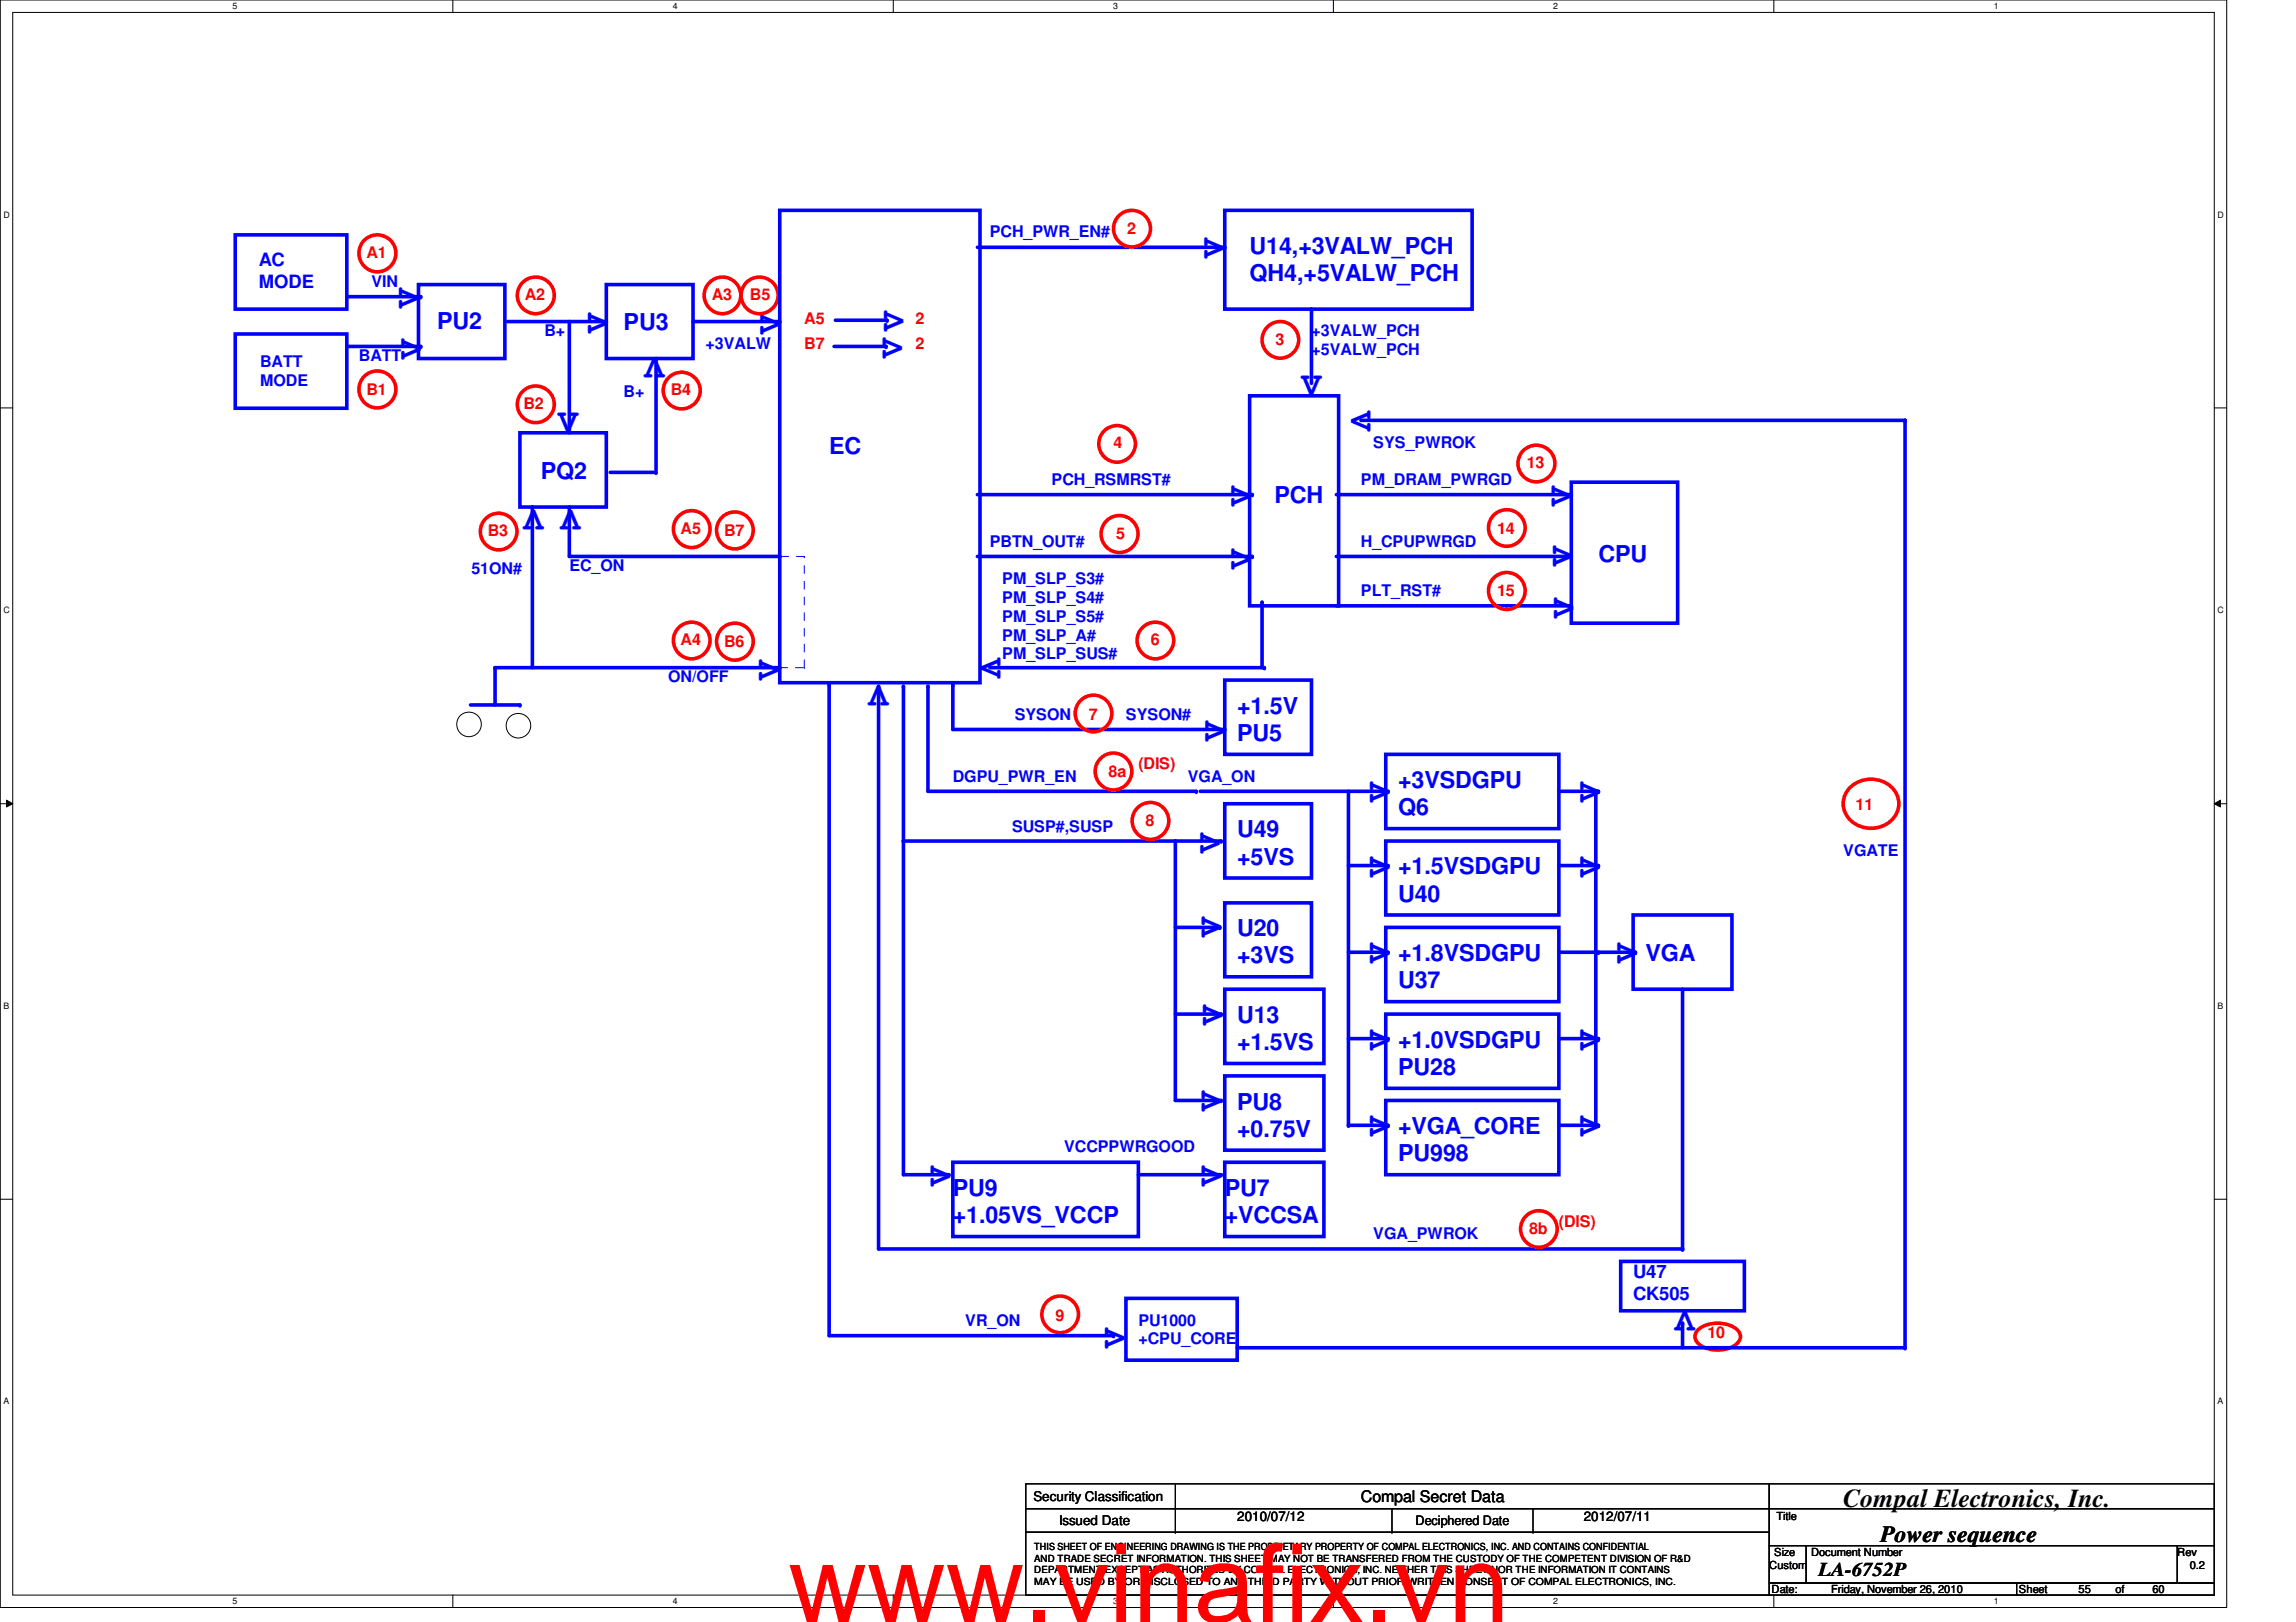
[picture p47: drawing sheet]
<svg xmlns="http://www.w3.org/2000/svg" width="297mm" height="210mm" viewBox="0 0 297 210" stroke-linecap="round" stroke-linejoin="round" font-family="sans-serif">
<defs><g id="words">
<text font-size="14.1" fill="#f00" x="102" y="209.9">www.vinafix.vn</text>
<g font-size="4.3" fill="#00f">
<text x="158.3" y="33.4" transform="rotate(-90 158.3 33.4)">V</text>
<text x="54.1" y="39.8" transform="rotate(-90 54.1 39.8)">V</text>
<text x="54.4" y="46.4" transform="rotate(-90 54.4 46.4)">V</text>
<text x="78.6" y="43.1" transform="rotate(-90 78.6 43.1)">V</text>
<text x="86" y="46.4" transform="rotate(180 86 46.4)">V</text>
<text x="100.9" y="43.2" transform="rotate(-90 100.9 43.2)">V</text>
<text x="116.7" y="46.3" transform="rotate(-90 116.7 46.3)">VV</text>
<text x="168.4" y="51.1">V</text>
<text x="174.8" y="53.1" transform="rotate(90 174.8 53.1)">V</text>
<text x="72.2" y="55.9">V</text>
<text x="161.8" y="65.4" transform="rotate(-90 161.8 65.4)">V</text>
<text x="203.3" y="65.4" transform="rotate(-90 203.3 65.4)">V</text>
<text x="75.1" y="66" transform="rotate(180 75.1 66)">V V</text>
<text x="161.8" y="73.6" transform="rotate(-90 161.8 73.6)">V</text>
<text x="203.5" y="73.3" transform="rotate(-90 203.5 73.3)">V</text>
<text x="203.6" y="80" transform="rotate(-90 203.6 80)">V</text>
<text x="100.7" y="88" transform="rotate(-90 100.7 88)">V</text>
<text x="114.9" y="88.7" transform="rotate(180 114.9 88.7)">V</text>
<text x="127" y="85.1" transform="rotate(90 127 85.1)">V</text>
<text x="158.5" y="95.8" transform="rotate(-90 158.5 95.8)">V</text>
<text x="179.7" y="103.8" transform="rotate(-90 179.7 103.8)">V</text>
<text x="207" y="103.8" transform="rotate(-90 207 103.8)">V</text>
<text x="157.8" y="110.4" transform="rotate(-90 157.8 110.4)">V</text>
<text x="179.7" y="113.5" transform="rotate(-90 179.7 113.5)">V</text>
<text x="207" y="113.5" transform="rotate(-90 207 113.5)">V</text>
<text x="158" y="121.3" transform="rotate(-90 158 121.3)">V</text>
<text x="179.7" y="124.7" transform="rotate(-90 179.7 124.7)">V</text>
<text x="211.7" y="124.7" transform="rotate(-90 211.7 124.7)">V</text>
<text x="158.2" y="132.7" transform="rotate(-90 158.2 132.7)">V</text>
<text x="179.7" y="135.8" transform="rotate(-90 179.7 135.8)">V</text>
<text x="207" y="135.8" transform="rotate(-90 207 135.8)">V</text>
<text x="158" y="143.7" transform="rotate(-90 158 143.7)">V</text>
<text x="179.7" y="147.1" transform="rotate(-90 179.7 147.1)">V</text>
<text x="207" y="147.1" transform="rotate(-90 207 147.1)">V</text>
<text x="122.9" y="153.5" transform="rotate(-90 122.9 153.5)">V</text>
<text x="158" y="153.5" transform="rotate(-90 158 153.5)">V</text>
<text x="219.3" y="169.7" transform="rotate(180 219.3 169.7)">V</text>
<text x="145.5" y="174.4" transform="rotate(-90 145.5 174.4)">V</text>
</g>
<text font-size="3.3" x="238.5" y="195.1">Compal Electronics, Inc.</text>
<g font-size="3" fill="#00f">
<text x="161.7" y="32.9">U14,+3VALW_PCH</text>
<text x="161.7" y="36.4">QH4,+5VALW_PCH</text>
<text x="56.6" y="42.6">PU2</text>
<text x="80.7" y="42.8">PU3</text>
<text x="107.3" y="58.8">EC</text>
<text x="70" y="62">PQ2</text>
<text x="164.9" y="65.2">PCH</text>
<text x="206.8" y="72.7">CPU</text>
<text x="160.1" y="92.4">+1.5V</text>
<text x="160.1" y="95.9">PU5</text>
<text x="180.9" y="102">+3VSDGPU</text>
<text x="180.9" y="105.5">Q6</text>
<text x="160.1" y="108.4">U49</text>
<text x="160.1" y="111.9">+5VS</text>
<text x="180.9" y="113.2">+1.5VSDGPU</text>
<text x="180.9" y="116.7">U40</text>
<text x="160.1" y="121.2">U20</text>
<text x="160.1" y="124.7">+3VS</text>
<text x="180.9" y="124.4">+1.8VSDGPU</text>
<text x="212.9" y="124.4">VGA</text>
<text x="180.9" y="127.9">U37</text>
<text x="160.1" y="132.4">U13</text>
<text x="160.1" y="135.9">+1.5VS</text>
<text x="180.9" y="135.6">+1.0VSDGPU</text>
<text x="160.1" y="143.6">PU8</text>
<text x="180.9" y="139.1">PU28</text>
<text x="160.1" y="147.1">+0.75V</text>
<text x="180.9" y="146.8">+VGA_CORE</text>
<text x="123.3" y="154.8">PU9</text>
<text x="158.5" y="154.8">PU7</text>
<text x="180.9" y="150.3">PU998</text>
<text x="123.3" y="158.3">+1.05VS_VCCP</text>
<text x="158.5" y="158.3">+VCCSA</text>
</g>
<text font-size="3" x="243.3" y="199.6">Power sequence</text>
<text font-size="2.5" x="235.3" y="203.9">LA-6752P</text>
<g font-size="2.4" fill="#00f">
<text x="33.5" y="34.4">AC</text>
<text x="33.5" y="37.2">MODE</text>
<text x="211.3" y="165.4">U47</text>
<text x="211.3" y="168.3">CK505</text>
</g>
<g font-size="2.1" fill="#f00">
<text x="47.4" y="33.4">A1</text>
<text x="145.8" y="30.2">2</text>
<text x="67.9" y="38.9">A2</text>
<text x="92.1" y="38.9">A3</text>
<text x="97" y="38.9">B5</text>
<text x="104.1" y="41.9">A5</text>
<text x="118.4" y="41.9">2</text>
<text x="104.1" y="45.1">B7</text>
<text x="118.4" y="45.1">2</text>
<text x="165" y="44.6">3</text>
<text x="47.4" y="51.1">B1</text>
<text x="67.7" y="53">B2</text>
<text x="86.8" y="51.2">B4</text>
<text x="144.1" y="57.9">4</text>
<text x="197.5" y="60.6">13</text>
<text x="63.1" y="69.4">B3</text>
<text x="88" y="69.1">A5</text>
<text x="93.7" y="69.3">B7</text>
<text x="144.4" y="69.8">5</text>
<text x="193.7" y="69.1">14</text>
<text x="193.7" y="77.1">15</text>
<text x="88" y="83.5">A4</text>
<text x="93.7" y="83.7">B6</text>
<text x="148.9" y="83.5">6</text>
<text x="140.9" y="93.1">7</text>
<text x="143.4" y="100.5">8a</text>
<text x="147.3" y="99.5">(DIS)</text>
<text x="148.2" y="106.9">8</text>
<text x="240.1" y="104.8">11</text>
<text x="197.8" y="159.7">8b</text>
<text x="201.7" y="158.7">(DIS)</text>
<text x="136.6" y="170.9">9</text>
<text x="220.9" y="173.1">10</text>
</g>
<g font-size="2.1" fill="#00f">
<text x="128.1" y="30.7">PCH_PWR_EN#</text>
<text x="48" y="37.1">VIN</text>
<text x="33.7" y="47.5">BATT</text>
<text x="46.4" y="46.7">BATT</text>
<text x="70.4" y="43.5">B+</text>
<text x="91.3" y="45.1">+3VALW</text>
<text x="169.7" y="43.5">+3VALW_PCH</text>
<text x="169.7" y="46">+5VALW_PCH</text>
<text x="33.7" y="50">MODE</text>
<text x="80.7" y="51.4">B+</text>
<text x="177.7" y="57.9">SYS_PWROK</text>
<text x="136.1" y="62.7">PCH_RSMRST#</text>
<text x="176.1" y="62.7">PM_DRAM_PWRGD</text>
<text x="128.1" y="70.7">PBTN_OUT#</text>
<text x="176.1" y="70.7">H_CPUPWRGD</text>
<text x="61" y="74.3">51ON#</text>
<text x="73.7" y="73.9">EC_ON</text>
<text x="129.7" y="75.5">PM_SLP_S3#</text>
<text x="129.7" y="78">PM_SLP_S4#</text>
<text x="176.1" y="77.1">PLT_RST#</text>
<text x="129.7" y="80.4">PM_SLP_S5#</text>
<text x="129.7" y="82.9">PM_SLP_A#</text>
<text x="86.4" y="88.3">ON/OFF</text>
<text x="129.7" y="85.3">PM_SLP_SUS#</text>
<text x="131.3" y="93.1">SYSON</text>
<text x="145.7" y="93.1">SYSON#</text>
<text x="123.3" y="101.1">DGPU_PWR_EN</text>
<text x="153.7" y="101.1">VGA_ON</text>
<text x="130.9" y="107.7">SUSP#,SUSP</text>
<text x="238.5" y="110.7">VGATE</text>
<text x="137.7" y="149.1">VCCPPWRGOOD</text>
<text x="177.7" y="160.3">VGA_PWROK</text>
<text x="124.9" y="171.5">VR_ON</text>
<text x="147.3" y="171.5">PU1000</text>
<text x="147.3" y="174">+CPU_CORE</text>
</g>
<text font-size="2.1" x="176.1" y="194.4">Compal Secret Data</text>
<g font-size="1.7">
<text x="133.7" y="194.3">Security Classification</text>
<text x="137" y="197.3">Issued Date</text>
<text x="160.1" y="196.8">2010/07/12</text>
<text x="183.1" y="197.4">Deciphered Date</text>
<text x="204.9" y="196.8">2012/07/11</text>
</g>
<g font-size="1.4">
<text x="229.8" y="196.8">Title</text>
<text x="228.9" y="203">Custom</text>
<text x="229.5" y="201.4">Size</text>
<text x="234.3" y="201.4">Document Number</text>
<text x="281.7" y="201.4">Rev</text>
<text x="283.3" y="203">0.2</text>
<text x="229.2" y="206.2">Date:</text>
<text x="236.9" y="206.2">Friday, November 26, 2010</text>
<text x="261.2" y="206.2">Sheet</text>
<text x="268.9" y="206.2">55</text>
<text x="273.7" y="206.2">of</text>
<text x="278.5" y="206.2">60</text>
</g>
<g font-size="1.3">
<text x="133.8" y="203.6">DEPARTMENT EXCEPT AS AUTHORIZED BY COMPAL ELECTRONICS, INC. NEITHER THIS SHEET NOR THE INFORMATION IT CONTAINS</text>
<text x="133.8" y="200.6">THIS SHEET OF ENGINEERING DRAWING IS THE PROPRIETARY PROPERTY OF COMPAL ELECTRONICS, INC. AND CONTAINS CONFIDENTIAL</text>
<text x="133.8" y="202.1">AND TRADE SECRET INFORMATION. THIS SHEET MAY NOT BE TRANSFERED FROM THE CUSTODY OF THE COMPETENT DIVISION OF R&amp;D</text>
<text x="133.8" y="205.1">MAY BE USED BY OR DISCLOSED TO ANY THIRD PARTY WITHOUT PRIOR WRITTEN CONSENT OF COMPAL ELECTRONICS, INC.</text>
</g>
<g font-size="1.1">
<text x="30.1" y="1.1">5</text>
<text x="87" y="1.1">4</text>
<text x="144" y="1.1">3</text>
<text x="201" y="1.1">2</text>
<text x="257.9" y="1.1">1</text>
<text x=".5" y="28.2">D</text>
<text x="286.9" y="28.2">D</text>
<text x=".5" y="79.3">C</text>
<text x="286.9" y="79.3">C</text>
<text x=".5" y="130.6">B</text>
<text x="286.9" y="130.6">B</text>
<text x=".5" y="181.7">A</text>
<text x="286.9" y="181.7">A</text>
<text x="30.1" y="207.6">5</text>
<text x="87" y="207.6">4</text>
<text x="144" y="207.6">3</text>
<text x="201" y="207.6">2</text>
<text x="257.9" y="207.6">1</text>
</g>
</g></defs>
<path d="M0 0h288.1v208h-288.1zM1.6 1.6h284.9v204.8h-284.9z" fill="none" stroke="#000" stroke-width=".13"/>
<g fill="#fff">
<path d="M30.1 .2h.6v1.2h-.6z"/>
<path d="M30.1 206.6h.6v1.2h-.6z"/>
</g>
<path d="M58.6 0v1.6M58.6 206.4v1.6" fill="none" stroke="#000" stroke-width=".13"/>
<g fill="#fff">
<path d="M87 .2h.6v1.2h-.6z"/>
<path d="M87 206.6h.6v1.2h-.6z"/>
</g>
<path d="M115.6 0v1.6M115.6 206.4v1.6" fill="none" stroke="#000" stroke-width=".13"/>
<g fill="#fff">
<path d="M144 .2h.6v1.2h-.6z"/>
<path d="M144 206.6h.6v1.2h-.6z"/>
</g>
<path d="M172.5 0v1.6M172.5 206.4v1.6" fill="none" stroke="#000" stroke-width=".13"/>
<g fill="#fff">
<path d="M201 .2h.5v1.2h-.5z"/>
<path d="M201 206.6h.5v1.2h-.5z"/>
</g>
<path d="M229.5 0v1.6M229.5 206.4v1.6" fill="none" stroke="#000" stroke-width=".13"/>
<g fill="#fff">
<path d="M257.9 .2h.6v1.2h-.6z"/>
<path d="M257.9 206.6h.6v1.2h-.6z"/>
<path d="M.5 27.2h.7v1.2h-.7z"/>
<path d="M286.9 27.2h.8v1.2h-.8z"/>
<path d="M.5 78.4h.7v1.1h-.7z"/>
<path d="M286.9 78.4h.8v1.1h-.8z"/>
</g>
<path d="M0 52.8h1.6M286.5 52.8h1.6" fill="none" stroke="#000" stroke-width=".13"/>
<g fill="#fff">
<path d="M.5 129.6h.7v1.2h-.7z"/>
<path d="M286.9 129.6h.7v1.2h-.7z"/>
</g>
<path d="M0 104h1.6M.8 103.5l.8 .5-.8 .4zM286.5 104l.8-.5v.9zM286.5 104h1.6" fill="none" stroke="#000" stroke-width=".13"/>
<path d="M.8 103.5l.8 .5-.8 .4zM286.5 104l.8-.5v.9z" fill="#000"/>
<g fill="#fff">
<path d="M.5 180.8h.7v1.1h-.7z"/>
<path d="M286.9 180.8h.7v1.1h-.7z"/>
</g>
<g fill="none" stroke="#000" stroke-width=".13">
<path d="M0 155.2h1.6M286.5 155.2h1.6M132.7 192h96.2v3.2h-96.2zM132.7 195.2h96.2v3.1h-96.2zM132.7 198.3h96.2v8.1h-96.2zM152.1 195.2h.1M152.1 198.3h.1M152.1 192v6.3M180.1 198.3h.1M180.1 195.2v3.1M198.3 198.3h.1M198.3 195.2v3.1"/>
<path d="M228.9 192h57.6v3.2h-57.6zM228.9 195.2h57.6v4.8h-57.6zM228.9 200h4.8v4.9h-4.8zM228.9 204.9h32v1.5h-32zM233.7 200h48v4.9h-48zM260.9 204.9h25.6v1.5h-25.6zM281.7 200h4.8v4.9h-4.8z"/>
</g>
<path d="M116.9 108.8v43.2M158.4 150.4h12.9v9.6h-12.9z" fill="none" stroke="#00f" stroke-width=".47"/>
<circle cx="116.9" cy="108.8" r=".23" fill="#00f"/>
<path d="M116.9 152h5.9M123.3 150.4h24v9.6h-24z" fill="none" stroke="#00f" stroke-width=".47"/>
<circle cx="122.8" cy="152" r=".23" fill="#00f"/>
<path d="M120.1 102.4h34.7" fill="none" stroke="#00f" stroke-width=".47"/>
<circle cx="154.8" cy="102.4" r=".23" fill="#00f"/>
<path d="M120.1 88.8v13.6" fill="none" stroke="#00f" stroke-width=".47"/>
<circle cx="120.1" cy="88.8" r=".23" fill="#00f"/>
<path d="M44.9 44.8h9.5" fill="none" stroke="#00f" stroke-width=".47"/>
<circle cx="54.4" cy="44.8" r=".23" fill="#00f"/>
<g fill="none" stroke="#f00" stroke-width=".47">
<circle cx="48.8" cy="32.8" r="2.39"/>
<circle cx="48.8" cy="50.4" r="2.39"/>
</g>
<path d="M89.7 41.6h11.2" fill="none" stroke="#00f" stroke-width=".47"/>
<circle cx="100.9" cy="41.6" r=".23" fill="#00f"/>
<circle cx="93.5" cy="38.2" r="2.37" fill="none" stroke="#f00" stroke-width=".47"/>
<path d="M60.9 91.2h6.4" fill="none" stroke="#00f" stroke-width=".47"/>
<circle cx="67.3" cy="91.2" r=".23" fill="#00f"/>
<path d="M64 86.4v4.8" fill="none" stroke="#00f" stroke-width=".47"/>
<circle cx="64" cy="86.4" r=".23" fill="#00f"/>
<g fill="none" stroke="#000" stroke-width=".13">
<circle cx="60.7" cy="93.7" r="1.6"/>
<circle cx="67.1" cy="93.9" r="1.6"/>
</g>
<path d="M64 86.4h36.9" fill="none" stroke="#00f" stroke-width=".47"/>
<circle cx="100.9" cy="86.4" r=".23" fill="#00f"/>
<circle cx="88.2" cy="50.5" r="2.38" fill="none" stroke="#f00" stroke-width=".47"/>
<path d="M158.4 27.2h32.1v12.8h-32.1zM73.7 72h27.2" fill="none" stroke="#00f" stroke-width=".47"/>
<circle cx="100.9" cy="72" r=".23" fill="#00f"/>
<path d="M73.7 65.6v6.4" fill="none" stroke="#00f" stroke-width=".47"/>
<circle cx="73.7" cy="65.6" r=".23" fill="#00f"/>
<path d="M68.9 65.6v20.8" fill="none" stroke="#00f" stroke-width=".47"/>
<circle cx="68.9" cy="65.6" r=".23" fill="#00f"/>
<circle cx="64.5" cy="68.8" r="2.37" fill="none" stroke="#f00" stroke-width=".47"/>
<path d="M161.7 51.2h11.5v27.2h-11.5zM163.3 77.9v8.5" fill="none" stroke="#00f" stroke-width=".47"/>
<circle cx="163.3" cy="77.9" r=".23" fill="#00f"/>
<circle cx="149.5" cy="82.9" r="2.37" fill="none" stroke="#f00" stroke-width=".47"/>
<path d="M126.4 64h35.6" fill="none" stroke="#00f" stroke-width=".47"/>
<circle cx="162" cy="64" r=".23" fill="#00f"/>
<circle cx="144.5" cy="57.4" r="2.37" fill="none" stroke="#f00" stroke-width=".47"/>
<path d="M126.4 32h32" fill="none" stroke="#00f" stroke-width=".47"/>
<circle cx="158.4" cy="32" r=".23" fill="#00f"/>
<path d="M169.7 40v9.6" fill="none" stroke="#00f" stroke-width=".47"/>
<circle cx="169.7" cy="40" r=".23" fill="#00f"/>
<circle cx="165.6" cy="44" r="2.37" fill="none" stroke="#f00" stroke-width=".47"/>
<path d="M123.3 94.4h35.1" fill="none" stroke="#00f" stroke-width=".47"/>
<circle cx="158.4" cy="94.4" r=".23" fill="#00f"/>
<path d="M116.9 88.8v20M158.4 88h11.3v9.6h-11.3z" fill="none" stroke="#00f" stroke-width=".47"/>
<path d="M100.9 72h.1M104.1 72h.1M104.1 72h-3.2M100.9 86.4h3.2M104.1 86.4h.1M104.1 86.4v-14.4" fill="none" stroke="#00f" stroke-width=".13" stroke-dasharray="1 1 1 1 1 1 1 1"/>
<g fill="none" stroke="#f00" stroke-width=".47">
<circle cx="89.5" cy="68.5" r="2.38"/>
<circle cx="95.1" cy="68.6" r="2.38"/>
<circle cx="89.5" cy="82.9" r="2.37"/>
</g>
<circle cx="116.9" cy="88.8" r=".23" fill="#00f"/>
<path d="M116.9 108.8h41.1" fill="none" stroke="#00f" stroke-width=".47"/>
<circle cx="158" cy="108.8" r=".23" fill="#00f"/>
<g fill="none" stroke="#f00" stroke-width=".47">
<circle cx="95.1" cy="83" r="2.38"/>
<circle cx="148.8" cy="106.2" r="2.38"/>
</g>
<path d="M152.1 108.8v33.6M158.4 104h11.3v9.6h-11.3zM158.4 116.8h11.3v9.6h-11.3zM158.4 128h12.9v9.6h-12.9zM158.4 139.2h12.9v9.6h-12.9z" fill="none" stroke="#00f" stroke-width=".47"/>
<circle cx="152.1" cy="108.8" r=".23" fill="#00f"/>
<path d="M152.1 120h5.7" fill="none" stroke="#00f" stroke-width=".47"/>
<circle cx="157.8" cy="120" r=".23" fill="#00f"/>
<path d="M152.1 131.2h5.9" fill="none" stroke="#00f" stroke-width=".47"/>
<circle cx="158" cy="131.2" r=".23" fill="#00f"/>
<path d="M152.1 142.4h5.9" fill="none" stroke="#00f" stroke-width=".47"/>
<circle cx="158" cy="142.4" r=".23" fill="#00f"/>
<path d="M147.3 152h10.7" fill="none" stroke="#00f" stroke-width=".47"/>
<circle cx="158" cy="152" r=".23" fill="#00f"/>
<path d="M123.3 88.6v5.8" fill="none" stroke="#00f" stroke-width=".47"/>
<circle cx="123.3" cy="88.6" r=".23" fill="#00f"/>
<path d="M107.3 88.6v84.2" fill="none" stroke="#00f" stroke-width=".47"/>
<circle cx="107.3" cy="88.6" r=".23" fill="#00f"/>
<path d="M246.5 54.4v120" fill="none" stroke="#00f" stroke-width=".47"/>
<circle cx="246.5" cy="54.4" r=".23" fill="#00f"/>
<path d="M239.5 101.8a3.9 3.9 0 0 1 5.9 1 3.1 3.1 0 0 1-2.6 4.3 3.5 3.5 0 0 1-4.3-3.1 2.99 2.99 0 0 1 1-2.2z" fill="none" stroke="#f00" stroke-width=".47"/>
<path d="M78.9 61.1h6" fill="none" stroke="#00f" stroke-width=".47"/>
<circle cx="84.9" cy="61.1" r=".23" fill="#00f"/>
<path d="M84.9 46.4v14.4" fill="none" stroke="#00f" stroke-width=".47"/>
<circle cx="84.9" cy="46.4" r=".23" fill="#00f"/>
<circle cx="98.3" cy="38.2" r="2.38" fill="none" stroke="#f00" stroke-width=".47"/>
<path d="M176.1 54.4h70.4" fill="none" stroke="#00f" stroke-width=".47"/>
<circle cx="246.5" cy="54.4" r=".23" fill="#00f"/>
<path d="M108.1 41.4h6.7" fill="none" stroke="#00f" stroke-width=".47"/>
<circle cx="114.8" cy="41.4" r=".23" fill="#00f"/>
<path d="M107.9 44.8h6.7" fill="none" stroke="#00f" stroke-width=".47"/>
<circle cx="114.6" cy="44.8" r=".23" fill="#00f"/>
<circle cx="144.8" cy="69.1" r="2.39" fill="none" stroke="#f00" stroke-width=".47"/>
<path d="M126.4 72h35.6" fill="none" stroke="#00f" stroke-width=".47"/>
<circle cx="162" cy="72" r=".23" fill="#00f"/>
<path d="M128.1 86.4h35.5" fill="none" stroke="#00f" stroke-width=".47"/>
<circle cx="163.6" cy="86.4" r=".23" fill="#00f"/>
<g fill="none" stroke="#f00" stroke-width=".47">
<circle cx="141.5" cy="92.3" r="2.37"/>
<circle cx="137.2" cy="170.1" r="2.37"/>
</g>
<path d="M107.3 172.8h36.8" fill="none" stroke="#00f" stroke-width=".47"/>
<circle cx="144.1" cy="172.8" r=".23" fill="#00f"/>
<path d="M145.7 168h14.4v8h-14.4zM160.1 174.4h86.4M209.7 163.2h16v6.4h-16z" fill="none" stroke="#00f" stroke-width=".47"/>
<path d="M219.6 172.2a4.1 4.1 0 0 1 5.3 0 1.17 1.17 0 0 1-.4 1.8 4.1 4.1 0 0 1-4.9-.3 1.12 1.12 0 0 1 0-1.5z" fill="none" stroke="#f00" stroke-width=".47"/>
<circle cx="246.5" cy="174.4" r=".23" fill="#00f"/>
<path d="M172.9 64h30.4" fill="none" stroke="#00f" stroke-width=".47"/>
<circle cx="203.3" cy="64" r=".23" fill="#00f"/>
<path d="M172.9 72h30.4" fill="none" stroke="#00f" stroke-width=".47"/>
<circle cx="203.3" cy="72" r=".23" fill="#00f"/>
<path d="M172.9 78.4h30.4" fill="none" stroke="#00f" stroke-width=".47"/>
<circle cx="203.3" cy="78.4" r=".23" fill="#00f"/>
<g fill="none" stroke="#f00" stroke-width=".47">
<circle cx="146.5" cy="29.6" r="2.38"/>
<circle cx="198.8" cy="60" r="2.38"/>
<circle cx="194.9" cy="76.5" r="2.38"/>
<circle cx="194.9" cy="68.3" r="2.37"/>
</g>
<path d="M203.3 62.4h13.7v18.2h-13.7zM174.5 102.4v43.2M211.3 118.4h12.8v9.6h-12.8z" fill="none" stroke="#00f" stroke-width=".47"/>
<circle cx="174.5" cy="145.6" r=".23" fill="#00f"/>
<path d="M113.7 161.6h104" fill="none" stroke="#00f" stroke-width=".47"/>
<circle cx="217.7" cy="161.6" r=".23" fill="#00f"/>
<path d="M113.7 88.8v72.8" fill="none" stroke="#00f" stroke-width=".47"/>
<circle cx="113.7" cy="88.8" r=".23" fill="#00f"/>
<circle cx="199.1" cy="159" r="2.37" fill="none" stroke="#f00" stroke-width=".47"/>
<path d="M30.4 30.4h14.5v9.6h-14.5zM54.1 36.8h11.2v9.6h-11.2zM78.4 36.8h11.3v9.6h-11.3zM30.4 43.2h14.5v9.6h-14.5zM65.7 41.6h12.7" fill="none" stroke="#00f" stroke-width=".47"/>
<circle cx="78.4" cy="41.6" r=".23" fill="#00f"/>
<g fill="none" stroke="#f00" stroke-width=".47">
<circle cx="69.3" cy="38.2" r="2.38"/>
<circle cx="69.3" cy="52.3" r="2.38"/>
</g>
<path d="M73.7 41.6v14.4" fill="none" stroke="#00f" stroke-width=".47"/>
<circle cx="73.7" cy="41.6" r=".23" fill="#00f"/>
<path d="M44.9 38.4h9.5M100.9 27.2h25.9v61.1h-25.9zM67.3 56h11.1v9.6h-11.1z" fill="none" stroke="#00f" stroke-width=".47"/>
<circle cx="54.4" cy="38.4" r=".23" fill="#00f"/>
<circle cx="144" cy="99.8" r="2.38" fill="none" stroke="#f00" stroke-width=".47"/>
<path d="M155.3 102.4h24.3" fill="none" stroke="#00f" stroke-width=".47"/>
<circle cx="179.6" cy="102.4" r=".23" fill="#00f"/>
<path d="M179.3 97.6h22.4v9.6h-22.4zM174.5 112h5.1" fill="none" stroke="#00f" stroke-width=".47"/>
<circle cx="179.6" cy="112" r=".23" fill="#00f"/>
<path d="M179.3 108.8h22.4v9.6h-22.4zM174.5 123.2h5.1" fill="none" stroke="#00f" stroke-width=".47"/>
<circle cx="179.6" cy="123.2" r=".23" fill="#00f"/>
<path d="M174.5 134.4h5.1M179.3 120h22.4v9.6h-22.4z" fill="none" stroke="#00f" stroke-width=".47"/>
<circle cx="179.6" cy="134.4" r=".23" fill="#00f"/>
<path d="M179.3 131.2h22.4v9.6h-22.4zM174.5 145.6h5.1" fill="none" stroke="#00f" stroke-width=".47"/>
<circle cx="179.6" cy="145.6" r=".23" fill="#00f"/>
<path d="M206.5 102.4v43.2M179.3 142.4h22.4v9.6h-22.4z" fill="none" stroke="#00f" stroke-width=".47"/>
<circle cx="206.5" cy="145.6" r=".23" fill="#00f"/>
<path d="M201.7 102.4h5.1" fill="none" stroke="#00f" stroke-width=".47"/>
<circle cx="206.8" cy="102.4" r=".23" fill="#00f"/>
<path d="M201.7 112h5.1" fill="none" stroke="#00f" stroke-width=".47"/>
<circle cx="206.8" cy="112" r=".23" fill="#00f"/>
<path d="M201.7 123.2h5.1" fill="none" stroke="#00f" stroke-width=".47"/>
<circle cx="206.8" cy="123.2" r=".23" fill="#00f"/>
<path d="M201.7 134.4h5.1" fill="none" stroke="#00f" stroke-width=".47"/>
<circle cx="206.8" cy="134.4" r=".23" fill="#00f"/>
<path d="M201.7 145.6h5.1" fill="none" stroke="#00f" stroke-width=".47"/>
<circle cx="206.8" cy="145.6" r=".23" fill="#00f"/>
<path d="M206.5 123.2h5.1" fill="none" stroke="#00f" stroke-width=".47"/>
<circle cx="211.6" cy="123.2" r=".23" fill="#00f"/>
<path d="M217.7 128v33.6" fill="none" stroke="#00f" stroke-width=".47"/>
<circle cx="217.7" cy="161.6" r=".23" fill="#00f"/>
<path d="M217.7 171.2v3.2" fill="none" stroke="#00f" stroke-width=".47"/>
<circle cx="217.7" cy="171.2" r=".23" fill="#00f"/>
<use href="#words"/>
</svg>
